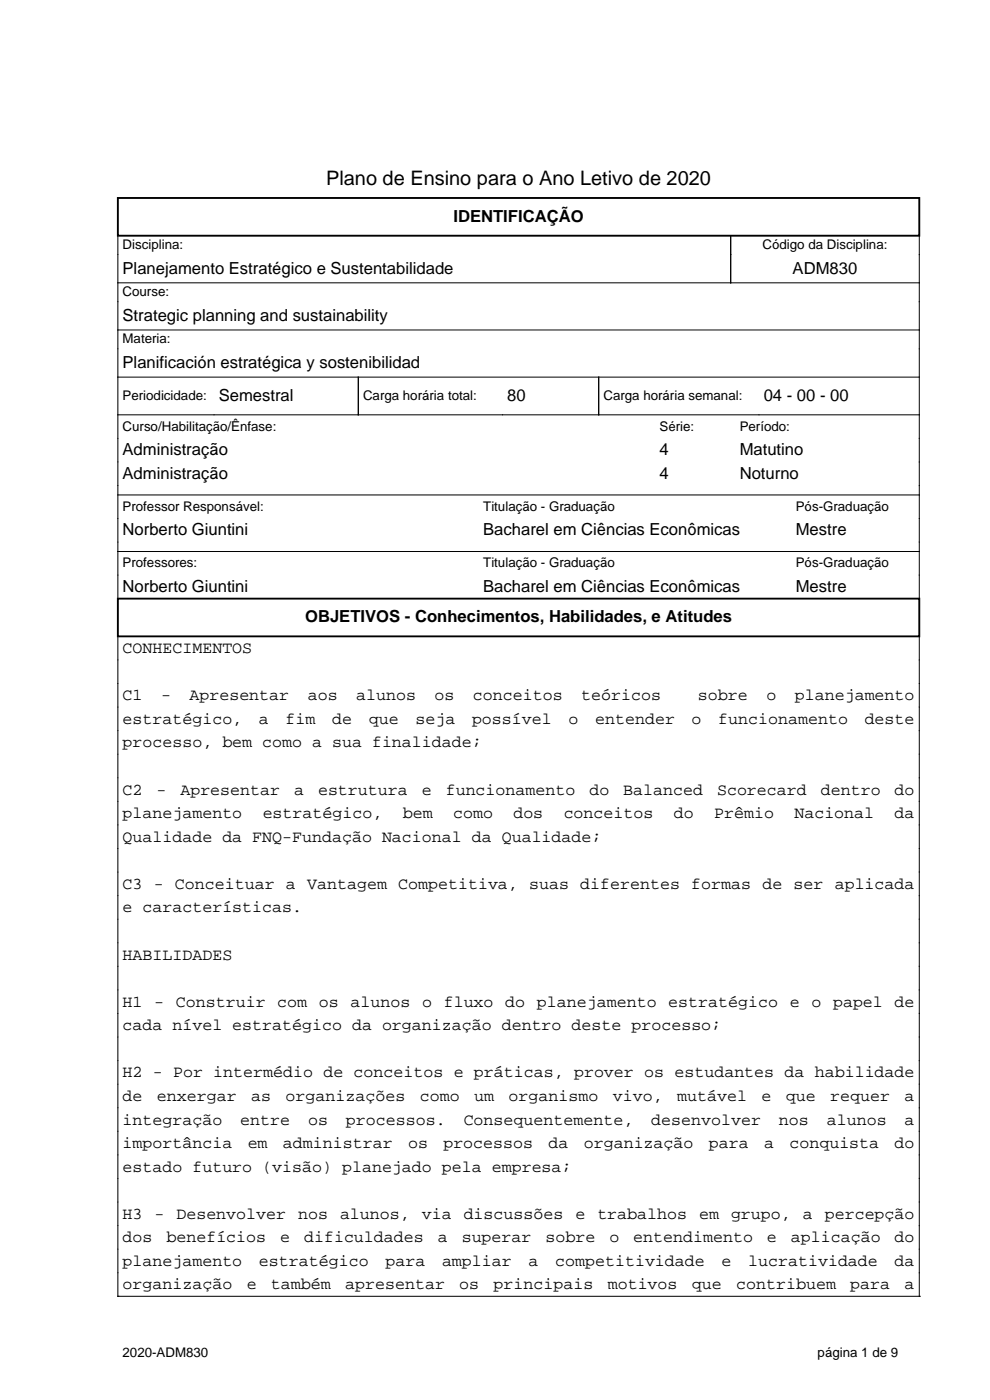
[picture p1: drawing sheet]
<svg xmlns="http://www.w3.org/2000/svg" width="210mm" height="297mm" viewBox="0 0 210 297" stroke-linecap="round" stroke-linejoin="round" font-family="sans-serif">
<defs><g id="words">
<text font-size="4.2" x="69.2" y="39.3">Plano de Ensino para o Ano Letivo de 2020</text>
<g font-size="3.5">
<text x="96.2" y="47.1">IDENTIFICAÇÃO</text>
<text x="26" y="58.1">Planejamento Estratégico e Sustentabilidade</text>
<text x="168.1" y="58.1">ADM830</text>
<text x="26" y="68.1">Strategic planning and sustainability</text>
<text x="26" y="78.1">Planificación estratégica y sostenibilidad</text>
<text x="46.4" y="85.1">Semestral</text>
<text x="107.6" y="85.1">80</text>
<text x="162" y="85.1">04 - 00 - 00</text>
<text x="26" y="96.6">Administração</text>
<text x="26" y="101.6">Administração</text>
<text x="139.9" y="96.6">4</text>
<text x="139.9" y="101.6">4</text>
<text x="156.9" y="96.6">Matutino</text>
<text x="156.9" y="101.6">Noturno</text>
<text x="26" y="113.6">Norberto Giuntini</text>
<text x="102.5" y="113.6">Bacharel em Ciências Econômicas</text>
<text x="168.8" y="113.6">Mestre</text>
<text x="26" y="125.6">Norberto Giuntini</text>
<text x="102.5" y="125.6">Bacharel em Ciências Econômicas</text>
<text x="168.8" y="125.6">Mestre</text>
<text x="64.7" y="132.1">OBJETIVOS - Conhecimentos, Habilidades, e Atitudes</text>
<text x="26" y="138.6">CONHECIMENTOS</text>
<text x="26" y="148.6">C1</text>
<text x="34.2" y="148.6">-</text>
<text x="40.2" y="148.6">Apresentar</text>
<text x="65.3" y="148.6">aos</text>
<text x="75.5" y="148.6">alunos</text>
<text x="92.2" y="148.6">os</text>
<text x="100.3" y="148.6">conceitos</text>
<text x="123.3" y="148.6">teóricos</text>
<text x="148.1" y="148.6">sobre</text>
<text x="162.6" y="148.6">o</text>
<text x="168.6" y="148.6">planejamento</text>
<text x="26" y="153.6">estratégico,</text>
<text x="54.9" y="153.6">a</text>
<text x="60.6" y="153.6">fim</text>
<text x="70.5" y="153.6">de</text>
<text x="78.2" y="153.6">que</text>
<text x="88.1" y="153.6">seja</text>
<text x="100.1" y="153.6">possível</text>
<text x="120.6" y="153.6">o</text>
<text x="126.2" y="153.6">entender</text>
<text x="146.7" y="153.6">o</text>
<text x="152.4" y="153.6">funcionamento</text>
<text x="183.4" y="153.6">deste</text>
<text x="26" y="158.6">processo, bem como a sua finalidade;</text>
<text x="26" y="168.6">C2</text>
<text x="26" y="173.6">planejamento</text>
<text x="33.2" y="168.6">-</text>
<text x="38.3" y="168.6">Apresentar</text>
<text x="55.7" y="173.6">estratégico,</text>
<text x="62.4" y="168.6">a</text>
<text x="67.5" y="168.6">estrutura</text>
<text x="85.4" y="173.6">bem</text>
<text x="89.5" y="168.6">e</text>
<text x="94.5" y="168.6">funcionamento</text>
<text x="96.1" y="173.6">como</text>
<text x="108.9" y="173.6">dos</text>
<text x="119.6" y="173.6">conceitos</text>
<text x="125" y="168.6">do</text>
<text x="132.2" y="168.6">Balanced</text>
<text x="142.9" y="173.6">do</text>
<text x="151.5" y="173.6">Prêmio</text>
<text x="152.1" y="168.6">Scorecard</text>
<text x="168.5" y="173.6">Nacional</text>
<text x="174.1" y="168.6">dentro</text>
<text x="189.8" y="173.6">da</text>
<text x="189.8" y="168.6">do</text>
<text x="26" y="178.6">Qualidade da FNQ-Fundação Nacional da Qualidade;</text>
<text x="26" y="188.6">C3 - Conceituar a Vantagem Competitiva, suas diferentes formas de ser aplicada</text>
<text x="26" y="193.6">e características.</text>
<text x="26" y="203.6">HABILIDADES</text>
<text x="26" y="213.6">H1</text>
<text x="32.7" y="213.6">-</text>
<text x="37.3" y="213.6">Construir</text>
<text x="58.8" y="213.6">com</text>
<text x="67.7" y="213.6">os</text>
<text x="74.4" y="213.6">alunos</text>
<text x="89.5" y="213.6">o</text>
<text x="94.1" y="213.6">fluxo</text>
<text x="107.2" y="213.6">do</text>
<text x="113.9" y="213.6">planejamento</text>
<text x="141.8" y="213.6">estratégico</text>
<text x="167.5" y="213.6">e</text>
<text x="172.1" y="213.6">o</text>
<text x="176.7" y="213.6">papel</text>
<text x="189.8" y="213.6">de</text>
<text x="26" y="218.6">cada nível estratégico da organização dentro deste processo;</text>
<text x="26" y="228.6">H2 - Por intermédio de conceitos e práticas, prover os estudantes da habilidade</text>
<text x="26" y="233.6">de</text>
<text x="33.3" y="233.6">enxergar</text>
<text x="53.3" y="233.6">as</text>
<text x="60.6" y="233.6">organizações</text>
<text x="89.1" y="233.6">como</text>
<text x="100.6" y="233.6">um</text>
<text x="107.9" y="233.6">organismo</text>
<text x="130" y="233.6">vivo,</text>
<text x="143.6" y="233.6">mutável</text>
<text x="161.5" y="233.6">e</text>
<text x="166.7" y="233.6">que</text>
<text x="176.1" y="233.6">requer</text>
<text x="191.9" y="233.6">a</text>
<text x="26" y="238.6">integração</text>
<text x="51" y="238.6">entre</text>
<text x="65.4" y="238.6">os</text>
<text x="73.4" y="238.6">processos.</text>
<text x="98.4" y="238.6">Consequentemente,</text>
<text x="138.1" y="238.6">desenvolver</text>
<text x="165.2" y="238.6">nos</text>
<text x="175.4" y="238.6">alunos</text>
<text x="191.9" y="238.6">a</text>
<text x="26" y="243.6">importância</text>
<text x="52.5" y="243.6">em</text>
<text x="60" y="243.6">administrar</text>
<text x="86.6" y="243.6">os</text>
<text x="94" y="243.6">processos</text>
<text x="116.3" y="243.6">da</text>
<text x="123.8" y="243.6">organização</text>
<text x="150.4" y="243.6">para</text>
<text x="162.1" y="243.6">a</text>
<text x="167.5" y="243.6">conquista</text>
<text x="189.8" y="243.6">do</text>
<text x="26" y="248.6">estado futuro (visão) planejado pela empresa;</text>
<text x="26" y="258.6">H3</text>
<text x="26" y="263.6">dos</text>
<text x="32.8" y="258.6">-</text>
<text x="35.3" y="263.6">benefícios</text>
<text x="37.4" y="258.6">Desenvolver</text>
<text x="59.4" y="263.6">e</text>
<text x="63.2" y="258.6">nos</text>
<text x="64.5" y="263.6">dificuldades</text>
<text x="72.1" y="258.6">alunos,</text>
<text x="89.5" y="258.6">via</text>
<text x="92.9" y="263.6">a</text>
<text x="97.9" y="263.6">superar</text>
<text x="98.4" y="258.6">discussões</text>
<text x="115.7" y="263.6">sobre</text>
<text x="122.1" y="258.6">e</text>
<text x="126.7" y="258.6">trabalhos</text>
<text x="129.3" y="263.6">o</text>
<text x="134.3" y="263.6">entendimento</text>
<text x="148.3" y="258.6">em</text>
<text x="155.1" y="258.6">grupo,</text>
<text x="162.7" y="263.6">e</text>
<text x="167.8" y="263.6">aplicação</text>
<text x="170.3" y="258.6">a</text>
<text x="174.9" y="258.6">percepção</text>
<text x="189.8" y="263.6">do</text>
<text x="26" y="268.6">planejamento</text>
<text x="54.9" y="268.6">estratégico</text>
<text x="81.8" y="268.6">para</text>
<text x="93.8" y="268.6">ampliar</text>
<text x="112.1" y="268.6">a</text>
<text x="117.8" y="268.6">competitividade</text>
<text x="153.1" y="268.6">e</text>
<text x="158.7" y="268.6">lucratividade</text>
<text x="189.8" y="268.6">da</text>
<text x="26" y="273.6">organização</text>
<text x="52.3" y="273.6">e</text>
<text x="57.5" y="273.6">também</text>
<text x="73.2" y="273.6">apresentar</text>
<text x="97.4" y="273.6">os</text>
<text x="104.7" y="273.6">principais</text>
<text x="128.9" y="273.6">motivos</text>
<text x="146.8" y="273.6">que</text>
<text x="156.2" y="273.6">contribuem</text>
<text x="180.4" y="273.6">para</text>
<text x="191.9" y="273.6">a</text>
</g>
<g font-size="2.8">
<text x="26" y="52.8">Disciplina:</text>
<text x="161.7" y="52.8">Código da Disciplina:</text>
<text x="26" y="62.8">Course:</text>
<text x="26" y="72.8">Materia:</text>
<text x="26" y="84.8">Periodicidade:</text>
<text x="77" y="84.8">Carga horária total:</text>
<text x="128" y="84.8">Carga horária semanal:</text>
<text x="26" y="91.3">Curso/Habilitação/Ênfase:</text>
<text x="139.9" y="91.3">Série:</text>
<text x="156.9" y="91.3">Período:</text>
<text x="26" y="108.3">Professor Responsável:</text>
<text x="102.5" y="108.3">Titulação - Graduação</text>
<text x="168.8" y="108.3">Pós-Graduação</text>
<text x="26" y="120.3">Professores:</text>
<text x="102.5" y="120.3">Titulação - Graduação</text>
<text x="168.8" y="120.3">Pós-Graduação</text>
<text x="26" y="287.8">2020-ADM830</text>
<text x="173.4" y="287.8">página 1 de 9</text>
</g>
</g></defs>
<path d="M25 42h170v8h-170zM25 127h170v8h-170z" fill="none" stroke="#000" stroke-width=".4"/>
<g fill="none" stroke="#000" stroke-width=".21">
<path d="M25 50v77M155 50v10M195 50v77M25 60h170M25 70h170M25 80h170M76 80v8M127 80v8M25 88h170M25 105h170M25 117h170M25 135v140"/>
<path d="M195 135v140M25 275h.1M25 275h170M195 275h.1"/>
</g>
<use href="#words"/>
</svg>
